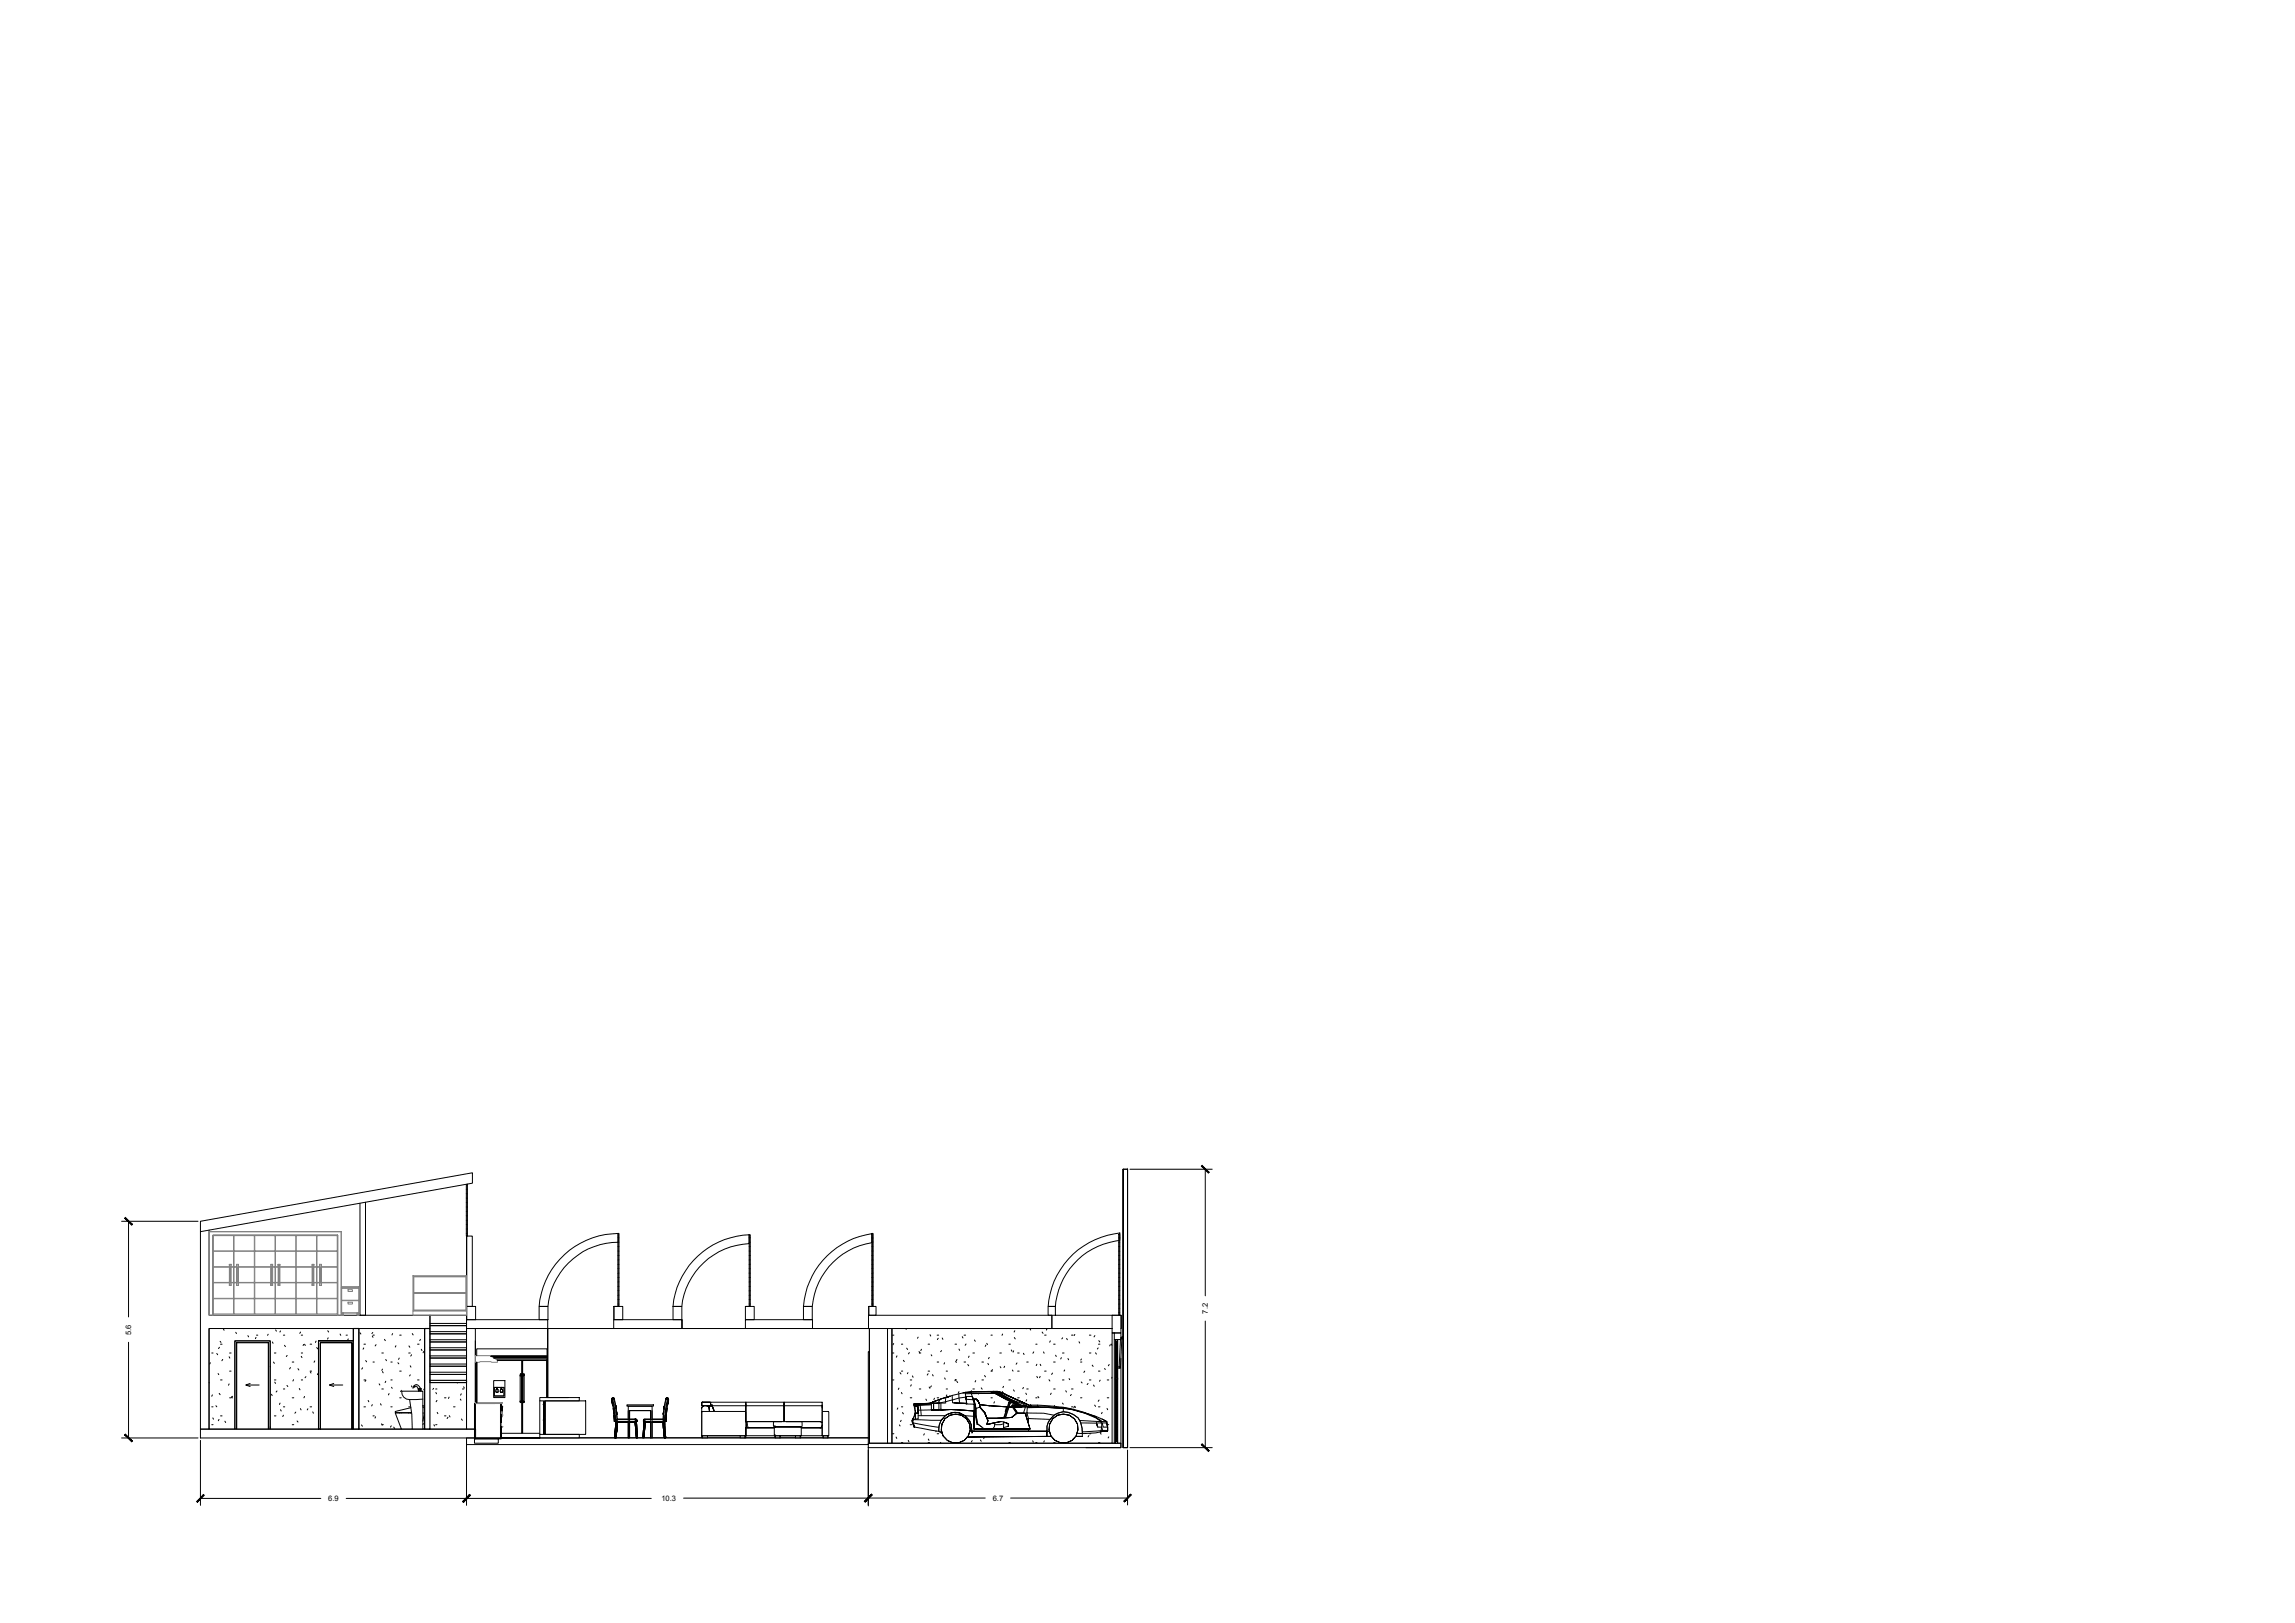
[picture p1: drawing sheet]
<svg xmlns="http://www.w3.org/2000/svg" width="594mm" height="420mm" viewBox="0 0 594 420" stroke-linecap="round" stroke-linejoin="round" font-family="sans-serif">
<defs><g id="words">
<g font-size="2">
<text x="312.7" y="340.1" transform="rotate(-90 312.7 340.1)">7.2</text>
<text x="34" y="345.6" transform="rotate(-90 34 345.6)">5.6</text>
<text x="85" y="388.6">6.9</text>
<text x="171.2" y="388.5">10.3</text>
<text x="257" y="388.5">6.7</text>
</g>
</g></defs>
<!-- layer: PDF3_Solid Fills -->
<g fill="#fff" stroke="#fff" stroke-width=".26">
<path d="M92.9 343.9l17 14.5v-14.5zM92.9 343.9l17 14.5h-17z"/>
<path d="M107.9 358.4l2 .1zM107.9 358.4l2 .1z"/>
<path d="M92.9 358.4h14.7zM92.9 358.4l14.5 .1z"/>
<path d="M108.1 358.5l1.8 .1zM108.1 358.5l1.8 .1z"/>
<path d="M92.9 358.5h14.5zM92.9 358.5l14.4 .1z"/>
<path d="M108.3 358.6l1.6 .1zM108.3 358.6l1.6 .1z"/>
<path d="M92.9 358.6l14.3 .2 .1-.2zM92.9 358.6l14.3 .2h-14.3z"/>
<path d="M108.4 358.7l1.5 .1v-.1zM108.4 358.7l1.5 .1h-1.4z"/>
<path d="M107.6 358.8l.3 .1zM107.5 358.9h.4z"/>
<path d="M108.5 358.8l1.4 .1zM108.5 358.8l1.4 .1z"/>
<path d="M107.5 358.9h.5zM107.4 358.9h.6z"/>
<path d="M92.9 358.8l14.2 .1 .1-.1zM92.9 358.8l14.2 .1h-14.2z"/>
<path d="M108.6 358.9l1.3 .1zM108.6 358.9l1.3 .1z"/>
<path d="M107.4 358.9l.6 .1zM107.1 359h.9z"/>
<path d="M92.9 358.9l14.2 .1zM92.9 358.9l14.2 .1z"/>
<path d="M108.7 359l1.2 .1zM108.7 359l1.2 .1z"/>
<path d="M92.9 359l15.2 .1zM92.9 359l15.2 .1z"/>
<path d="M108.7 359.1l1.2 .1zM108.7 359.1l1.2 .1z"/>
<path d="M92.9 359.1l15.2 .1zM92.9 359.1l15.2 .1z"/>
<path d="M108.8 359.2l1.1 .1zM108.8 359.2l1.1 .1z"/>
<path d="M108.8 359.3l1.1 .1zM108.8 359.3l1.1 .1z"/>
<path d="M92.9 359.2l15.3 .2v-.2zM92.9 359.2l15.3 .2h-15.3z"/>
<path d="M108.9 359.4l1 .1zM108.9 359.4l1 .1z"/>
<path d="M92.9 359.4l15.4 .2v-.2zM92.9 359.4l15.4 .2h-15.4z"/>
<path d="M109 359.5l.9 .3v-.3zM109 359.5l.9 .3h-1z"/>
<path d="M108.9 359.8l1 .2v-.2zM108.9 359.8l1 .2h-1z"/>
<path d="M92.9 359.6l15.4 .5v-.5zM92.9 359.6l15.4 .5h-15.4z"/>
<path d="M109 360l.9 .1v-.1zM109 360l.9 .1h-.9z"/>
<path d="M92.9 360.1l11.1 .5v-.5zM92.9 360.1l11.1 .5h-11.1z"/>
<path d="M92.9 360.6l11.1 .2v-.2zM92.9 360.6l11.1 .2h-11.1z"/>
<path d="M92.9 360.8l11.2 .1v-.1zM92.9 360.8l11.2 .1h-11.2z"/>
<path d="M92.9 360.9l11.2 .2v-.2zM92.9 360.9l11.2 .2h-11.2z"/>
<path d="M92.9 361.1l11.4 .1zM92.9 361.1l11.4 .1z"/>
<path d="M92.9 361.2l11.4 .1zM92.9 361.2l11.4 .1z"/>
<path d="M92.9 361.3l11.4 .1zM92.9 361.3l11.4 .1z"/>
<path d="M92.9 361.4l11.5 .1zM92.9 361.4l11.5 .1z"/>
<path d="M92.9 361.5l11.8 .3-.3-.3zM92.9 361.5l11.8 .3h-11.8z"/>
<path d="M92.9 361.8l11.9 .1zM92.9 361.8l11.9 .1z"/>
<path d="M92.9 361.9h12zM92.9 361.9h12z"/>
<path d="M92.9 361.9l12.1 .1zM92.9 361.9l12.1 .1z"/>
<path d="M92.9 362l12.2 .1zM92.9 362l12.2 .1z"/>
<path d="M92.9 362.1l12.6 .1zM92.9 362.1l12.6 .1z"/>
<path d="M92.9 362.2l12.7 .1zM92.9 362.2l12.7 .1z"/>
<path d="M92.9 362.3h13.2zM92.9 362.3h13.2z"/>
<path d="M92.9 362.3l13.2 .4v-.4zM92.9 362.3l13.2 .4h-13.2z"/>
<path d="M92.9 362.7l13.2 .3v-.3zM92.9 362.7l13.2 .3h-13.2z"/>
<path d="M92.9 363l13.3 .3v-.3zM92.9 363l13.3 .3h-13.3z"/>
<path d="M92.9 363.3l13.4 .4v-.4zM92.9 363.3l13.4 .4h-13.4z"/>
<path d="M109.5 360.1l.4 3.7v-3.7zM109.5 360.1l.4 3.7h-.4z"/>
<path d="M92.9 363.7l13.4 .3v-.3zM92.9 363.7l13.4 .3h-13.4z"/>
<path d="M109.6 363.8l.3 .3v-.3zM109.6 363.8l.3 .3h-.4z"/>
<path d="M109.5 364.1l.4 .1zM109.5 364.1l.4 .1z"/>
<path d="M109.6 364.2l.3 .2v-.2zM109.6 364.2l.3 .2z"/>
<path d="M92.9 364l13.5 .4v-.4zM92.9 364l13.5 .4h-13.5z"/>
<path d="M109.8 364.4l.1 .1zM109.8 364.4l.1 .1z"/>
<path d="M92.9 364.4l12.3 .3 .9-.3zM92.9 364.4l12.3 .3h-12.3z"/>
<path d="M92.9 364.7h12.3zM92.9 364.7h12.1z"/>
<path d="M92.9 364.7l10.9 .3 1.2-.3zM92.9 364.7l10.9 .3h-10.9z"/>
<path d="M92.9 365h10.9zM92.9 365l10.6 .1z"/>
<path d="M92.9 365.1l9.7 .2 .9-.2zM92.9 365.1l9.7 .2h-9.7z"/>
<path d="M92.9 365.3h9.7zM92.9 365.3h9.4z"/>
<path d="M92.9 365.3l9.4 .4v-.4zM92.9 365.3l9.4 .4h-9.4z"/>
<path d="M106.3 365.7l.2 .1zM106.3 365.7l.2 .1z"/>
<path d="M103.9 365.7l1.9 .1zM103.9 365.7l1.9 .1z"/>
<path d="M92.9 365.7l10.5 .1zM92.9 365.7l10.5 .1z"/>
<path d="M92.9 365.8l9.5 .1zM92.9 365.8l9.5 .1z"/>
<path d="M109.9 364.5v1.6zM109.9 364.5l-.1 1.6z"/>
<path d="M92.9 365.9l9.5 .2v-.2zM92.9 365.9l9.5 .2h-9.5z"/>
<path d="M92.9 366.1l9.6 .1zM92.9 366.1l9.6 .1z"/>
<path d="M92.9 366.2l9.6 .2v-.2zM92.9 366.2l9.6 .2h-9.6z"/>
<path d="M109.8 366.1l.1 .3zM109.8 366.1l.1 .3h-.2z"/>
<path d="M92.9 366.4l9.7 .1v-.1zM92.9 366.4l9.7 .1h-9.7z"/>
<path d="M92.9 366.5l9.8 .2zM92.9 366.5l9.8 .2z"/>
<path d="M109.7 366.4l.2 .3v-.3zM109.7 366.4l.2 .3h-.2z"/>
<path d="M92.9 366.7l9.8 .1v-.1zM92.9 366.7l9.8 .1h-9.8z"/>
<path d="M92.9 366.8l9.9 .1zM92.9 366.8l9.9 .1z"/>
<path d="M109.7 366.7l.2 .4v-.4zM109.7 366.7l.2 .4h-.3z"/>
<path d="M92.9 366.9l9.9 .2v-.2zM92.9 366.9l9.9 .2h-9.9z"/>
<path d="M92.9 367.1l10 .2v-.2zM92.9 367.1l10 .2h-10z"/>
<path d="M109.6 367.1l.3 .2v-.2zM109.6 367.1l.3 .2h-.3z"/>
<path d="M92.9 367.3l10.1 .1zM92.9 367.3l10.1 .1z"/>
<path d="M92.9 367.4l10.1 .2v-.2zM92.9 367.4l10.1 .2h-10.1z"/>
<path d="M109.6 367.3l.3 .4v-.4zM109.6 367.3l.3 .4h-.4z"/>
<path d="M92.9 367.6l10.2 .1zM92.9 367.6l10.2 .1z"/>
<path d="M92.9 367.7l10.2 .2v-.2zM92.9 367.7l10.2 .2h-10.2z"/>
<path d="M109.5 367.7l.4 .3v-.3zM109.5 367.7l.4 .3h-.4z"/>
<path d="M92.9 367.9l10.3 .1v-.1zM92.9 367.9l10.3 .1h-10.3z"/>
<path d="M92.9 368l10.3 .1zM92.9 368l10.3 .1z"/>
<path d="M92.9 368.1l10.4 .2v-.2zM92.9 368.1l10.4 .2h-10.4z"/>
<path d="M92.9 368.3l10.4 .1zM92.9 368.3l10.4 .1z"/>
<path d="M92.9 368.4l10.5 .2v-.2zM92.9 368.4l10.5 .2h-10.5z"/>
<path d="M92.9 368.6l10.6 .2v-.2zM92.9 368.6l10.6 .2h-10.6z"/>
<path d="M92.9 368.8l10.6 .1zM92.9 368.8l10.6 .1z"/>
<path d="M92.9 368.9l10.7 .2v-.2zM92.9 368.9l10.7 .2h-10.7z"/>
<path d="M92.9 369.1l10.7 .1zM92.9 369.1l10.7 .1z"/>
<path d="M92.9 369.2l10.8 .1v-.1zM92.9 369.2l10.8 .1h-10.8z"/>
<path d="M92.9 369.3l10.8 .2v-.2zM92.9 369.3l10.8 .2h-10.8z"/>
<path d="M92.9 369.5l10.9 .1zM92.9 369.5l10.9 .1z"/>
<path d="M92.9 369.6l11 .2v-.2zM92.9 369.6l11 .2h-11z"/>
<path d="M109.5 368l.4 2v-2zM109.5 368l.4 2h-.4z"/>
<path d="M92.9 369.8l11 .2v-.2zM92.9 369.8l11 .2h-11z"/>
<path d="M54.1 343.9l37.4 3.2v-3.2zM54.1 343.9l37.4 3.2h-37.4z"/>
<path d="M69.9 347.1l12.5 22.9v-22.9zM69.9 347.1l12.5 22.9h-12.5z"/>
<path d="M54.1 347.1l6.7 22.9v-22.9zM54.1 347.1l6.7 22.9h-6.7z"/>
<path d="M230.9 343.9l57 29.7v-29.7zM230.9 343.9l57 29.7h-57z"/>
<path d="M111.3 357.9v12l9.5-12zM120.8 357.9v12h-9.5z"/>
<path d="M120.7 306.6v13.4l.3-13.5zM121 306.5v13.5h-.3z"/>
<path d="M289.6 319.5v21l.3-21zM289.9 319.5v21h-.3z"/>
<path d="M159.9 319.3v18.9l.3-18.9zM160.2 319.3v18.9h-.3z"/>
<path d="M193.9 319.7v18.5l.3-18.5zM194.2 319.7v18.5h-.3z"/>
<path d="M225.7 319.3v18.9l.3-18.9zM226 319.3v18.9h-.3z"/>
</g>
<!-- layer: PDF3_Geometry -->
<g fill="none" stroke="#808080" stroke-width=".26">
<path d="M54.2 318.9h34.1v21.6h-.9v-20.7v20.7h-32.3v-20.7h32.3h-32.3v20.7h-.9zM55.2 319.9h5.3v3.9h-5.3zM60.6 319.9h5.2v3.9h-5.2zM65.9 319.9h5.3v3.9h-5.3zM71.3 319.9h5.3v3.9h-5.3zM76.7 319.9h5.2v3.9h-5.2zM82 319.9h5.3v3.9h-5.3zM290.7 302.7h.1M291.9 302.7h.1M55.2 336.2h5.3v4h-5.3zM59.4 327.3h.4l-.1 .9h-.2zM59.4 327.3v5.5l.1-4.6"/>
<path d="M59.4 332.1h-4.2v4h5.3v-4h-.7M59.4 328h-4.2v4h4.2M59.4 327.9h-4.2v-4h5.3v4h-.7M59.5 331.8h.2l.1 1h-.4M59.7 328.2v3.6M59.8 328h.7v4h-.7M59.8 327.3v5.5M60.6 336.2h5.2v4h-5.2zM61.3 327.3v5.5zM61.3 332.1h-.7v4h5.2v-4h-4.1M61.3 328h-.7v4h.7M61.3 327.9h-.7v-4h5.2v4h-4.1"/>
<path d="M61.3 327.3h.4M61.4 331.8h.1l.2 1h-.4M61.4 328.2h.1M61.5 331.8v-3.6l.2-.9v5.5M61.7 328h4.1v4h-4.1M65.9 336.2h5.3v4h-5.3zM70.1 327.3h.5l-.2 .9h-.2zM70.1 327.3v5.5l.1-4.6M70.1 332.1h-4.2v4h5.3v-4h-.6M70.1 328h-4.2v4h4.2M70.1 327.9h-4.2v-4h5.3v4h-.6M70.2 331.8h.2l.2 1h-.5"/>
<path d="M70.4 328.2v3.6M70.6 328h.6v4h-.6M70.6 327.3v5.5M71.3 336.2h5.3v4h-5.3zM72 327.3v5.5zM72 332.1h-.7v4h5.3v-4h-4.2M72 328h-.7v4h.7M72 327.9h-.7v-4h5.3v4h-4.2M72 327.3h.4M72.1 331.8h.2l.1 1h-.4M72.1 328.2h.2M72.3 331.8v-3.6l.1-.9v5.5"/>
<path d="M72.4 328h4.2v4h-4.2M76.7 336.2h5.2v4h-5.2zM80.8 327.3h.4l-.1 .9h-.1zM80.8 327.3v5.5l.2-1v-3.6M80.8 332.1h-4.1v4h5.2v-4h-.7M80.8 328h-4.1v4h4.1M80.8 327.9h-4.1v-4h5.2v4h-.7M81 331.8h.1l.1 1h-.4M81.1 328.2v3.6M81.2 328h.7v4h-.7M81.2 327.3v5.5M82 336.2h5.3v4h-5.3z"/>
<path d="M82.7 327.3v5.5zM82.7 332.1h-.7v4h5.3v-4h-4.1M82.7 328h-.7v4h.7M82.7 327.9h-.7v-4h5.3v4h-4.1M82.7 327.3h.5M82.8 331.8h.2l.2 1h-.5M82.8 328.2h.2M83 331.8v-3.6l.2-.9v5.5M83.2 328h4.1v4h-4.1M88.4 333.1h4.5v.3h-4.5zM88.4 333.4h4.5v6.5h-4.5zM88.4 333.5h4.5v3.1h-4.5z"/>
<path d="M88.4 336.7h4.5v3.2h-4.5zM90.1 333.9h1.1v.4h-1.1zM90.1 337.1h1.1v.5h-1.1zM106.9 339.4h13.9v1.1h-13.9zM106.9 330.3h.2v9.1h-.2zM107.1 334.6h13.5v.2h-13.5zM107.1 339.1h13.5v.3h-13.5zM107.1 330.5h13.5h-13.5v-.2h13.5v.2M120.6 330.3h.2v9.1h-.2zM54.2 340.5v-21.6h34.1v21.6M88.5 340h.3h-.3M88.5 340.5h.3z"/>
<path d="M88.5 340v.3v-.2M88.5 340.3v.2zM88.5 340.5h.1M88.5 340.1h.1M88.5 340h.1M88.8 340.1h.1M88.8 340v.1M88.8 340.3h.1M88.8 340.5h.1M88.8 340h.1M88.8 340.1v.4zM88.8 340.4h.1"/>
<path d="M92.5 340h.3h-.3M92.5 340v.3v-.2M92.5 340.3v.2zM92.5 340.5h.1M92.5 340.1h.1M92.5 340h.1M92.5 340.5h.3M92.8 340.5h.1M92.8 340.1h.1M92.8 340v.1M92.8 340.3h.1M92.8 340h.1"/>
<path d="M92.8 340.1v.4zM92.8 340.4h.1M123 351h3.8l2 1.1v.6h-1.5l-.3-.2-4 .2zM123 363.1h7v.2h-7zM129.8 369.4l.4-.1h-.4l.3 .1M129.8 366.3v.1M129.8 369v-.5v.5M129.8 366v-.5v.5M129.8 363.6v1.1M129.8 364.9v7.4M129.8 369.3h.3M129.9 365.3h.2v1.5h-.2z"/>
<path d="M130.1 366.3v.1M130.1 364.1h-.2h.3l-.1 .2M290.7 374.8h.1M291.9 374.8h.1"/>
</g>
<g fill="none" stroke="#000" stroke-width=".26">
<path d="M51.9 316.2l70.4-12.6v2.7l-70.4 12.6zM54.1 318.4v22.1h57.2v3.4h-57.2v26.1h-2.2v-51.1M94.6 311.2v29.3h-1.4v-29M120.8 320v18.7M120.8 320h1.5v18.2h-1.5zM121 306.5v13.5h-.3v-13.4M159.9 319.3h.3v18.9h-.3zM193.9 319.7h.3v18.5h-.3zM225.7 319.3h.3v18.9h-.3zM226 319.4v18.8M289.6 319.5h.3v21h-.3zM290.7 302.7h1.2v72.1h-1.2z"/>
<path d="M290.7 302.7h.1M290.8 302.7h1.1M291.9 302.7v72.1v-72.1M291.9 302.7h.1M120.8 338.2h2.3v3.4h-2.3zM139.6 338.2h2.2v3.4h-2.2zM146.1 324.8a20.8 20.8 0 0 1 14-5.5v2.3a18.4 18.4 0 0 0-18.3 16.6h-2.2a20.4 20.4 0 0 1 6.5-13.4zM158.9 338.2h2.3v3.4h-2.3zM159.9 338.2h-1v3.4M174.2 338.2h2.3v3.4h-2.3zM179.5 326.3a20.6 20.6 0 0 1 14.4-6.6v2.2a18.3 18.3 0 0 0-17.4 16.3h-2.3a20.2 20.2 0 0 1 5.3-11.9zM193 338.2h2.2v3.4h-2.2z"/>
<path d="M193.1 338.2h.8M208 338.2h2.3v3.4h-2.3zM214.1 325.1a20.8 20.8 0 0 1 11.6-5.7v2.3a18.4 18.4 0 0 0-15.4 16.5h-2.3a20.8 20.8 0 0 1 6.1-13.1zM224.9 338.2h1.9v2.3h-1.9zM225.7 338.2h-.8v2.3M271.3 338.2h1.9v2.3h-1.9zM277.8 324.7a21.4 21.4 0 0 1 12.1-5.5v1.9a18.8 18.8 0 0 0-16.7 17.1h-1.9a20.2 20.2 0 0 1 6.5-13.5zM54.1 358h.1M54.5 352.8l-.2 .3M54.8 350.3h.3M56.1 350.4l.2 .3M56.5 355.6l.1 .3"/>
<path d="M56.8 348.8l-.2 .3M57 347.2l.2 .3M57.1 348h.4M57.1 357.2h.4M57.7 351.9l-.3 .4M57.8 344l.2 .4M59.3 351.2l.2 .4M59.3 358.3l-.2 .3M59.4 350.3h.4M59.4 355h.4M60.8 347.1h9.1v22.9h-.4v-22.4h-8.2v22.4h-.5zM61 344.9l.2 .3"/>
<path d="M61.3 347.6h8.2v22.4h-8.2zM63.7 358.5h3.4M64.2 345.8l.1 .3M64.7 358.1l-1 .4 1 .4M66.3 346.2l-.2 .3M66.4 345.6h.3M69.4 345.4l-.1 .3M70 353.7l-.1 .2M70.5 347.4l.2 .4M70.8 352.6l.2 .4M71 350.3h.4M71 357.2h.4"/>
<path d="M71.1 357.8l.2 .3M71.4 344.3l.1 .3M72.6 344.5l-.2 .3M73.4 345.6h.3M73.4 359.6h.3M73.6 348.3l.3 .3M74.3 358.7l.2 .2M74.3 350.9l-.2 .3M75.2 354l-.2 .4M75.6 352.6h.4M76 357.2l-.2 .3M77.1 354.3l.3 .4"/>
<path d="M77.5 359.5l.1 .3M77.8 344.8l-.2 .4M78 345.6h.3M78 350.3h.3M78 357.2h.3M78 351.1l.2 .4M78.6 348l-.1 .3M78.8 348l.2 .3M79.2 356.4l-.2 .3M80.3 348h.4M80.3 355h.4M80.3 355.2l.2 .3"/>
<path d="M81.5 352.3l-.2 .4M81.8 347.2l-.2 .3M82 348.8l.2 .4M82.3 355.5l-.1 .4M84.8 344.5l.3 .3M85 346.3l-.2 .4M85.3 358.5h3.4M86.4 358.1l-1.1 .4 1.1 .4M88 345.4l.2 .3M89.6 345.6h.3M90.2 346.6l-.2 .3M91.5 347.1h-9.1v22.9v-22.9h9.1v-3.2h-37.4v26.1h6.7v-22.9h9.1v22.9h21.2v-22.4h-8.2v22.4v-22.4h8.2v22.4h.4"/>
<path d="M93.2 345l.2 .4M93.9 354.1l-.3 .3M94.2 349l-.2 .3M94.2 348h.4M94.2 357.2h.4M94.7 352.2l.2 .3M94.7 357.3l-.2 .3M96.4 345.9l.1 .3M96.5 344.9l-.2 .3M96.5 345.6h.4M96.5 352.6h.4M97.4 348.1l-.3 .3"/>
<path d="M98.1 358.3l.2 .2M98.8 350.3h.4M98.8 359.6h.4M99 355.1l.2 .3M99 354.4l-.2 .4M99.5 346.7l.2 .4M99.6 343.9h10.3v26.1h-.4v-9.9h-5.5a1.97 1.97 0 0 0 2 2.2l.6 3.8 .1 3.9h-2.8M99.9 351.9l.1 .4M99.9 357.6l-.2 .3M101.2 352.6h.3M101.2 357.2h.3M101.4 359.1l.1 .3"/>
<path d="M101.6 345.2l-.1 .4M102.5 348.4l-.2 .3M103 352.8l.2 .3M103.3 351.6l-.1 .3M103.5 345.6h.4M103.5 355h.4M103.9 359.9l-.2 .4M105.8 350.3h.4M105.9 348.4l.2 .4M106.2 353.6l.2 .3M106.2 355.9l-.2 .3M106.5 358.8l.2 .3"/>
<path d="M106.5 350.7l-.2 .4M106.7 345.2l.2 .4M107.1 359.1l-.2 .3M107.1 359h.1M107.1 359l.8-.1 .4 1.2M107.3 359.1l-.2-.1 .2-.4a1.03 1.03 0 0 1 1.5 .8M107.3 359.1h.1M108.1 348h.4M108.1 357.2h.4M108.3 359.5h.7v.3h-.7zM108.3 360l.7 .1M108.4 359.5h.5"/>
<path d="M108.4 359.8v.2h.5v-.2M108.4 360h.1M108.8 346.7l-.1 .4M108.9 360h.1M109.1 349.3l.1 .3M109.7 359.6l.2 .4M109.7 349.9l-.2 .3M109.9 343.9h-17v26.1h11l-1.6-4.2h4.2M111.3 357.9h9.5v12M111.3 357.3v-1.5h9.5v1.5M111.3 342.6v-2.1h9.5v2.7h-9.5v1.5M112.3 359.4l-.3 .3"/>
<path d="M112.8 359.6h.3M118.4 357.9v.1M119.7 359.6h.4M120 359l.2 .3M120.8 343.9h2.2v26.1h-2.2zM120.8 353.1h-9.5v.6h9.5v1.5h-9.5v.6h9.5v-.6M120.8 351h-9.5v.6h9.5v2.1h-9.5v1.5M120.8 348.9h-9.5v.6h9.5v2.1h-9.5v1.5M120.8 346.8h-9.5v.6h9.5v2.1h-9.5v1.5M120.8 344.7h-9.5v.6h9.5v2.1h-9.5v1.5M120.8 342.6h-9.5v.6h9.5v2.1h-9.5v1.5M120.8 341.6h21v2.3h-21z"/>
<path d="M120.8 343.9h15.4M123 347.1v3.9M123 352.7v10.4M123.4 351v-1.8h18.2v2.8h-13M123.4 352.7v10.4v-10.4M123.4 352.7v10.4M127 351.1h14.6h-14.6M127.8 351.5h13.8h-13.8M127.8 357.4h2.9v4.4h-2.9zM128 359.2h2.5v2.2h-2.5zM128.4 359.7h.1M128.6 359.6l-.2 .2 .1 .7 .4-.1v-.7l-.2-.1"/>
<path d="M128.6 359.7v-.5l.1 .5M128.8 352.2h6.3v18.8h-5.3M128.9 359.7v.1M129.6 359.7h.1M129.7 359.6l-.2 .3 .2 .6 .4-.2v-.4l-.2-.3M129.7 359.7v-.5h.2v.5M130.1 359.7v.1M134.6 356.3h.1M134.6 356h.4v6.9l-.2-.1M134.7 356.1h.1M134.7 355.9h.1M134.8 356.1h.1"/>
<path d="M134.8 355.9h.1M134.8 356.1l-.2-.1v6.9l.2 .2 .2-.2M134.9 355.9h.1M134.9 356.1h.1M135 356h.1M135 356l-.2 .1M135.1 352.2h.1M135.1 352.2v18.8M135.3 352.2h.1M135.3 352.2v18.8M135.4 356.3h.1M135.4 356h.1"/>
<path d="M135.4 356l.3-.1v7l-.1-.1M135.4 356.1h.1M135.4 355.9h.1M135.5 356.1l-.1-.1v7l.2 .1 .1-.2M135.6 355.9h.1M135.6 356.1h.1M135.7 356h.1M135.7 355.9h.1M135.7 356l-.1 .1M135.7 356.1h.1M141.6 352.2v9.6v-9.6h-6.3v18.8h4.4M141.6 352.2h.1"/>
<path d="M141.6 352.1v9.7M158.9 343.9h-17.1v17.9v-17.9h83.3v6M158.9 341.6h17.6v2.3h-17.6zM176.5 341.6l.1 2.3h16.4M193 341.6h17.3v2.3h-17.3zM210.3 341.6v2.3h14.5M224.8 340.5h47.5v3.4h-47.5zM225.1 343.9h4.6v29.7h-4.6zM225.1 349.9h-.3v22.4M225.1 349.9v23.7M229.7 343.9h1.2v29.7h-1.2zM231 345.6h.4"/>
<path d="M231 350.3h.4M231 357.2h.4M231.3 347.8l-.1 .3M232.2 351l-.2 .4M232.7 359.3l-.2 .4M233 355.3l.2 .4M233.3 348h.4M233.3 355h.4M233.8 352.1l.3 .4M234.5 343.9l.1 .3M234.7 349l.2 .4M235 355.3l-.1 .3"/>
<path d="M235.4 350.1l-.2 .4M235.6 357.2h.4M235.9 358.5l-.2 .3M236.2 356.2l.2 .3M237.7 346.2l-.2 .2M237.9 349.9l.2 .3M238 350.3h.4M238 359.6h.4M238.5 349.3l-.1 .3M240.2 348h.4M240.2 355h.4M240.2 355.6l-.2 .4"/>
<path d="M240.5 359.1l.2 .3M240.8 345.5l.1 .4M241 350.7l.2 .3M241.1 358.8l-.2 .3M241.4 355.9l.2 .3M242.6 345.6h.4M242.6 352.6h.4M242.9 346.4l-.3 .4M243.7 349.6l-.2 .3M243.9 346.4l.2 .3M244.5 356.7l.2 .4M244.5 352.8l-.1 .3"/>
<path d="M244.9 355h.4M244.9 359.6h.4M247.2 348h.4M247.2 357.2h.4M247.4 352.4l.2 .3M247.4 357.1l-.2 .4M247.7 357.6l.2 .3M247.7 351.9l-.1 .4M248.2 349.2l.2 .4M249.1 346l.2 .4M249.6 345.6h.4M249.6 352.6h.4"/>
<path d="M250.1 347.9l-.3 .4M250.5 353.2l.2 .4M250.9 351.1l-.2 .3M251.8 350.3h.4M251.8 359.6h.4M252.2 346.9l.3 .3M252.6 357.4l-.2 .3M254 359.3l.2 .3M254.2 352.6h.4M254.2 357.2h.4M254.9 356.1l.2 .3M255.2 348.2l-.2 .3"/>
<path d="M255.4 347.8l.2 .3M255.7 353l.2 .3M256.1 351.4l-.2 .3M256.5 345.6h.4M256.5 355h.4M256.9 354.5l-.2 .4M258.8 350.3h.4M258.9 353.8l.2 .3M259.5 345.4l-.1 .3M259.8 358.9l-.2 .3M260.1 353.7l-.2 .3M261.2 348h.3"/>
<path d="M261.2 357.2h.3M261.8 349.5l.1 .3M262.1 354.7l.1 .3M262.3 359.8l.3 .3M262.4 349.7l-.2 .3M262.6 346.3l.2 .3M262.7 344.5l-.2 .3M263.3 352.8l-.3 .4M263.4 350.3h.4M263.4 355h.4M264.9 350.3l.2 .4M264.9 359.2l-.2 .3"/>
<path d="M265.7 343.9v.1M265.8 352.6h.4M265.8 359.6h.4M266.6 344l.2 .3M267.6 350l-.2 .3M268.1 348h.4M268.4 356.3l.2 .4M268.4 353.2l-.2 .3M269.3 353.2l.1 .3M269.3 356.3l-.2 .4M269.8 344.8l.2 .4M270.1 350l.2 .3"/>
<path d="M270.4 345.6h.4M270.4 355h.4M271 344l-.1 .3M271.5 357.2l.3 .3M271.9 347.1l-.2 .4M272.3 340.5v3.4h15.6h-57v29.7h57v-28.5h.5v1.7h1.8v-1.7h-1.8M272.5 355.5l-.3 .3M272.7 348h.4M272.7 352.6h.4M272.7 359.6h.4M273.2 340.5h16.4M273.3 350.8l.1 .4"/>
<path d="M274.7 351.5l-.1 .3M275 350.3h.4M275 357.2h.4M275.1 346.3l-.2 .3M275.6 354.7l-.2 .3M276.1 346.5l.2 .3M276.5 351.7l.1 .3M276.7 356.9l.2 .3M277.4 345.6h.4M277.4 359.6h.4M278.2 345.5l-.1 .3M279.3 347.4l.2 .3"/>
<path d="M279.7 352.6h.4M279.9 357.7l.2 .3M279.9 351.8l-.1 .3M280.8 355l-.2 .3M281.7 358.1l-.3 .3M282 345.6h.4M282 350.3h.4M282 357.2h.4M282.7 353.4l.3 .3M283.1 358.5l.1 .4M283.4 345.8l-.2 .3M283.6 350.2l.2 .3"/>
<path d="M284.3 349l-.2 .2M284.3 348h.4M284.3 355h.4M284.4 347.1l.3 .3M284.8 357.3l-.2 .3M285.9 354.3l.2 .2M286.6 357.2h.4M287.1 353.2l-.2 .4M287.4 348.1l-.2 .3M287.6 347.9l.2 .4M287.9 340.5h2.3v4.6h-2.3zM287.9 356.5l-.1 .3"/>
<path d="M288.4 346.8v26.8M288.7 346.8h.6v.4h-.6v-.4v26.8h.6v-.4h-.6v-26h.6v26h-.6v.4h-.8M288.7 356.7h.6v.5h-.6zM288.9 357l.2 .9zM288.9 357.7l.2 .9zM288.9 357.7h.1M288.9 358.5l.2 .8zM288.9 358.5h.1M288.9 359.2l.2 .9zM288.9 359.9l.2 .9zM288.9 359.9h.1M289 358.6h.1"/>
<path d="M289 357.7h.1M289 359.3h.1M289 358.5h.1M289 359.2h.1M289 359.9h.1M289 347.2v9.5zM289 356.7h.1M289.3 346.8v26.8h.9M289.3 353.9h.7v.3h-.7M289.8 354h.1M289.8 354l.1 .1M289.9 354.1h.1"/>
<path d="M289.9 354h.1M289.9 340.5h.4l-.1 3.4M290 346.8l-.3 7.1M290.2 351.6v23.2h-9.1M290.2 346.3h.3v.2h-.3v-.2h.3M290.2 346.5h.3M290.2 346.2l.2 .1M290.4 346.5l-.4 7.6M290.4 346.4h.1M290.4 346.5h.1M290.4 346.4l.2 .1zM290.5 346.3h.1"/>
<path d="M290.5 346.5h.1M290.6 346.5h.1M290.6 346.3l.1 .2zM290.6 346.4h.1M51.9 370h71.2v2.3h-71.2zM54.8 364.2h.3M54.8 368.8h.3M55 361.1l-.2 .4M55.1 367.1l.2 .3M55.9 363.9l.2 .3M56.7 367.4l-.2 .4M56.7 360.7l.3 .4"/>
<path d="M57.1 366.5h.4M58.2 367.9l.2 .4M59.4 361.9h.4M59.9 361.6l.2 .3M60.2 361.5l-.2 .3M69.9 369.6h.1M70.3 360.9l.1 .4M71 366.5h.4M71.7 360.1l-.2 .3M72.5 363.2l-.2 .4M72.6 364.9l.2 .4M73.4 364.2h.3"/>
<path d="M73.4 366.4l-.2 .3M75.6 361.9h.4M75.6 368.8h.4M76.6 365.6l-.3 .3M76.9 367.9l.2 .2M77.8 364.7l.1 .3M78.8 361.5l-.1 .4M79.7 364.7l-.2 .3M80.3 364.2h.4M81 365.5l.1 .4M93.6 368.9l.2 .3M94.2 364.2h.4"/>
<path d="M95.3 362.5l.2 .4M96.4 363.6l-.2 .4M96.5 366.5h.4M97.2 366.8l-.1 .3M98.5 363.4l.2 .3M98.8 368.6l.2 .3M98.8 368.8h.4M100.7 360.8l-.2 .3M101.2 364.2h.3M101.3 369.1l-.2 .4M101.9 369.5l.2 .3M103.4 365.7v.1"/>
<path d="M103.5 361.9h.4M103.9 365.7v.1M105.8 364.2h.4M105.8 365.7v.1M106.3 365.7v.1M106.4 364.4l-4.1 1v.3l4.2-.1M106.7 370h2.8M108.3 360.1h.7M109.5 364.3l.3 .2 .1 1.3-.4 2.1M109.5 363.9v.2M109.5 362.2l-3.5 .1M109.5 365.8h.4"/>
<path d="M109.6 368.5l-.1 .3M111.3 370h9.5M112.3 368.8l.2 .4M112.8 368.8h.3M112.8 360.5l.2 .3M113.1 362.5l-.2 .4M113.2 365.6l.1 .4M115.1 361.9h.4M115.1 366.5h.4M116 366.9l-.3 .3M116.3 361.7l-.2 .3M116.3 366.5l.2 .3"/>
<path d="M117.4 364.2h.4M119.2 362.2l.1 .3M119.4 360.8l-.2 .4M119.5 367.3l.2 .4M120.8 372.3h104v1.7h-104zM122.8 363.3h.2v9.2h-.2zM122.8 372.5h6.2v1.1h-6.2zM123 372.3h6.6v.2h-6.6zM123 363.3h5.1M128.4 360.3h.1M128.4 360.3l.1 .2 .4-.2M128.9 360.3h.1"/>
<path d="M129.5 360.3h.1M129.5 360.3l.2 .2 .4-.2M129.6 363.3h.2v9.2h-.2zM129.6 363.3v9M129.6 360.4h.1M129.8 363.3v9v-4M129.8 365.5l.1-1.7-.1 4.4M129.8 372.3h20.2v-1h-10.3v1M129.9 364.8h.2v.4h-.2v-.3M129.9 364.1h.2v.8h-.2zM130 360.4h.1M130.1 364.8h.1"/>
<path d="M130.1 364.7h.1M130.1 364.8v.1M130.1 364.8v-.5v.9M130.1 360.3h.1M134.6 362.9h.1M134.7 363h.1M134.8 362.8l-.2 .1M134.9 362.8h.1M134.9 363h.1M135.4 362.9h.1M135.4 363.1h.1M135.4 362.8h.1"/>
<path d="M135.5 362.8l-.1 .1M135.6 363.1h.1M135.7 363h.1M139.7 372.3h-9.9h9.9M139.7 361.8h10.3v.9h-10.3zM139.7 362.7v8.6M140.6 363.5l.2 .1zM140.6 363.5h.1M140.6 363.6h.1M140.7 363.5h.1M140.8 363.6h.1M140.6 367.6l.2 .1z"/>
<path d="M140.6 367.6h.1M140.6 367.7h.1M140.6 367.6h.2M140.6 367.7h.2M140.7 363.6h.1M140.7 367.7h.1M140.7 367.6h.1M140.8 363.5h.1M140.8 367.7h.1M140.8 367.6h.1M140.8 362.9h.1M140.8 371.2h.1"/>
<path d="M140.8 362.9l.1 8.3zM140.8 362.9v3.9v-3.9M140.8 366.9v4.3v-4.3M140.8 367v4.2v-4.2M140.9 362.9h.1M140.9 362.9h.1v8.3h-.1zM140.9 371.2h.1M141 366.8v-3.9v3.9M141 371.2v-4.3v4.3M141.1 362.7h10.5v8.6h-10.5zM141.5 361.8h5.7M158.3 362.4h.2h-.2l.3 1.7z"/>
<path d="M158.3 362.4l.4 1.9 .3 3.7M158.3 362l.2 .4h-.2l.3-.1M158.3 362l.6-.1-.2 .1 .2 .1v-.2zM158.3 362h.2zM158.5 362.4l.6 3.7 .1 1.9h-.2h.4l-.3 4.2 .3 .1 .2-1.4-.2 1.4-9.4-.1M158.5 362.4h.1M158.9 361.9h.1M158.9 361.9l-.4 .1M158.9 361.9v.2M158.9 363.3l.1 .5M158.9 366l-.2-1.4 .2 1.4M158.9 366.3l.1 1.7h.2h-.2z"/>
<path d="M158.9 362.1l.1 .2-.1-.2M159 368h.1M159 362.2v.1M159.1 362.3l.8 5.1-.2 .1h2.9M159.1 364.8l.1 1M159.2 368h.1M159.3 368h.1M159.3 366.4l.1 1.3M159.4 363.9l.1 .8zM159.4 364l.1 .6zM159.4 363.9l.1 .8M159.4 364l.1 .6"/>
<path d="M159.4 363.9l.1 .9M159.4 372.2h3.2M159.4 364v.1M159.6 365.5l.1 .7zM159.6 365.6l.1 .2-.1-.2M159.6 365.3l.1 .9-.1-.7M159.6 365.5l.1 .3-.1-.3M159.7 366h.1M159.7 368v1.5zM159.7 368.1h.1M159.7 368v.1zM159.7 368v1.5"/>
<path d="M159.7 367.4v.2M159.7 367.6l-.5-4.3-.3-1.4-.3 .1a24.9 24.9 0 0 1 .7 8.5l.1-2.5-.3 4.2 .3 .1 .4-4.2M159.7 367.5h.1M159.7 367.5v.6M159.9 367.4h.1M159.8 367.4h.1M162.3 363.7h6.8v.3h-6.8zM162.6 367.4h-2.7h2.7M162.6 368.1h-2.8h2.8M162.6 368.1l-2.9-.1v1.5l-.3 2.8-.3-.1 .3-4.2-.3 4.2 .2-1.7-.2 1.7 .3 .1 .2-1.4-.2 1.4-.3-.1M162.6 368.1v4.2v-8.3h6.2v8.3h-.3M162.6 365.2v2.2"/>
<path d="M163 368.1h1.4l.3 4.2-.3-4.2zM163 367.4h1.6zM163 367.5h1.8l.1 .6h-.4M163 367.4v-2.2v7.1h-.4M163 372.2h1.7M163 368.1v4.2M164.5 368.1h.2h-.2h.2l.3 4.2-.3-4.2zM164.5 368.1h.1M164.5 367.5h.1M164.5 368.1h.2l.3 4.2M164.5 367.4h.1M164.5 367.4v.1"/>
<path d="M164.5 368.1h.2M164.5 367.5v.6h-1.5M164.6 367.4l.2 .2zM164.6 367.4l.2 .1zM164.7 368.1h.1M164.7 368.1l.3 4.2h-.3l-.3-4.2 .3 4.2M164.8 368.1h-1.8h1.7h-.2M164.8 368.1h.1M165 372.2h1.5M166.6 367.6l.2-.2zM166.6 367.6v.4v-.4M166.6 367.6l.4-.1-.1 .6h-.3z"/>
<path d="M166.6 368.1h.1M166.7 368.1l-.2 4.2 .2-4.2h.3zM166.7 368.1h.3h-.3M166.6 367.5h.1M166.7 368.1h1.8M166.7 372.2h1.8M166.7 368.1h.3M166.7 368.1l-.2 4.2M166.8 367.4h1.7zM166.9 367.5h.1M166.9 368.1h.1M167 367.4h.1"/>
<path d="M167 367.4l1.5 .1M167 368.1h.1M167 367.4v.1M167 368.1l-.3 4.2 .3-4.2M167 368.1l-.3 4.2M167.4 368.1h1.1h-1.1M167.4 368.1h1.1M168.5 368.1h-1.8l-.2 4.2h.2l.3-4.2h-.3M168.5 367.4v-2.2h-5.5h5.5v7.1v-4.2M168.8 368.1l3-.1-.1 1.5 .3 2.8 9.6-.1M168.8 367.4h2.7h-2.7M168.8 368.1h2.8h-2.8"/>
<path d="M168.8 367.5l2.9 .1 .5-4.3 .3-1.4 .4 .1-.4-.1 .2 .1-.2-.1v.2v-.2l.4 .1a24.3 24.3 0 0 0-.6 10.2l-.2-1.7 .2 1.7-.3 .1-.2-1.4 .2 1.4 .3-.1-.3 .1-.4-4.2M168.8 372.2h3.2M168.8 365.2v2.2M168.8 368.1v4.2M171.5 367.4h.1M171.5 367.4l.2 .1M171.6 367.4h.1M171.6 368.1l.2-.1v2.9zM171.6 368.1l.2-.1zM171.6 368.1h.1M171.6 368.1l.2 2.8M171.7 368.1h.1"/>
<path d="M171.7 368.1l.1 2.8M171.7 367.5h.1M171.7 367.5l-.1 .6M171.7 367.4v.1M171.8 365.5l-.1 .7zM171.8 365.6l-.1 .5zM171.8 365.4l-.1 .8M171.8 365.5l-.1 .6zM171.8 370.9l.2 1.4M172 364h.1M171.9 364.3v.3v-.3M171.9 364.3v.4"/>
<path d="M172 364l-.1 .8zM172 364l-.1 .8M172 364l-.1 .2M172 368h.1M172 368h.3h-.3l.1 2.5zM172 368v.8M172 368.8l.3 3.4M172.1 366.4l-.1 1.3M172.2 368l-.1 2.5 .2 1.7-.3 .1M172.2 368h.1M172.3 364.8l-.1 1M172.3 362.3h.1"/>
<path d="M172.3 362.2h.1M172.3 362.3l-.4 1.8-.3 3.3M172.3 362.2l.1 .1M172.3 372.2l-.3 .1M172.5 362.1v.2v-.4v.2v-.2l.5 .1h-.1l.2 .4M172.5 362.1v.2v-.2M172.5 361.9l.2 .1zM172.5 363.3v.5M172.7 364.5l-.2 1.4 .2-1.4M172.8 362.3l.3 .1-.4 1.6 .4-1.6-.7 5.6h-.4h.4l.1-1.8-.1 1.8M172.9 362h.1M172.9 362.3h.1"/>
<path d="M172.9 362.4a25.6 25.6 0 0 0-.6 9.8M172.9 362.4h.1M173 362.4h.1M173 362h.1M181.6 364.5l.5-.6h1.8v-.8l-2-.1h1.9l.1 .8-.1 .1h-2l-.2-.7 .3-.2-.3 .2 .1 .7h.5l-.3 .1-.3 .5v7.2h.3h-.3v.6h1.5v-.6M181.6 365.4v.2M183.1 372.2h8.5M183.5 364l.3-.1-.3 .1v.2v-.2h.9h-.9l.1 1.4-.1-1.1-.4-.4 .4 .5M183.8 363.9l.6 .1 .3 1-.3-1zM183.9 363.9v-.2l.2 .2h-1.1l.9-.1-.1-.8h-2l-.2 .7 .6 .2M183.9 363.9h.1M183.9 363h.1"/>
<path d="M183.9 363v.2v-.2h28.9v.9M184.3 363.9h.1M184.4 364l.4 1.4zM191.6 371.7h-9.7v.6M193.1 368.1l.3 .4zM193.1 363.9v.1M193.1 368v-2.4v2.5M193.1 365.4v-1.4v7.7h-.3v.6h-1.2v-.6h1.5v-2.1M193.1 365.6v-.2h-11.5v6.3h11.5v.6h-.3M193.1 363v.9zM193.1 363.9h.1M193.1 363h.1"/>
<path d="M193.1 365.4h.1M193.1 372.2h7.6M193.1 369.6h.1M193.2 369.4l.4 .2h6.8h-7.3v2.1h7.5M193.2 369.5l.4 .1h-.5M193.3 369.4l.1-.2-.1 .2M193.4 368.6v.5v-.5M193.4 368.1l-.2 .1 .3-.2h8.9zM193.6 369.6h.1M200.4 368l-.2 .3v.9l.2 .2 .2 2.3M200.4 369.4h7h-6.7M200.5 369.4h.1"/>
<path d="M200.5 371.7h6.7M200.5 371.7h.1M200.6 369.4h.1M200.6 371.7h.1M200.6 368h6.7M200.7 371.7h1.2v.6h-1.2zM200.7 371.7v.6M201.9 372.3v-.6h4v.6M201.9 372.2h4M203 364h.1M203 363.9h.1M203 363v.9z"/>
<path d="M203 363h.1M203.5 368h8.8zM205.9 371.7h1.3v.6h-1.3zM207.2 369.4h.1M207.2 372.2h5.9M207.2 371.7v.6M207.2 371.7h.1M207.3 371.7h.1M207.4 369.4h.1M207.4 371.7h.1M207.4 368l.2 .3v.9l-.2 .2v2.3h5.4v-2.1M212.5 368.1l-.2-.1a.84 .84 0 0 1 .5 .8 .84 .84 0 0 1-.5 .8h-4.9h5.4h-.5l.5-.5"/>
<path d="M212.5 368.1l.2 .2M212.8 363.7v.3l-9.8-.1v4.1v-4.1h-18.8M212.8 369.1h.1M212.8 363.9h.1M212.8 364h.1M212.8 364.5v-.5v4.3M212.8 364v1.2M212.8 363h.1M212.8 363v.2M212.8 365.5l1.6-.1 .1 .2v6.1h-1.7zM213.1 371.7h1.2v.6h-1.2zM213.1 371.7v.6"/>
<path d="M214.3 372.2h10.5M214.3 371.7v.6M224.8 373.6h65.4v1.2h-65.4zM231 371.2h.4M232 372l.1 .4M232.4 364.5l-.2 .3M232.8 368.9l.2 .3M233.3 367.7l-.2 .3M233.3 364.2h.4M233.3 373.5h.4M233.3 360.5l.2 .3M233.6 365.7l.2 .3"/>
<path d="M235.1 372.9l.2 .3M235.6 361.9h.4M235.6 368.8h.4M236.1 367.9l.1-.6-.1 .6M236.2 368.3l.4 1.1M236.2 367.3l.1 .2 7.3 .2-.6 1.8-6.8-1.1-.1-.5M236.2 367.3h.1M236.5 363.5l1.7-.1-1.7 .1M236.5 363.5l.3 .5M236.5 363.6l.4 1.9v-.3M236.5 367.4l-.1 1M236.7 363.9l-.1-.2 .2 .4 .8 .1 .1 1.7-.9 .1 .2-.2h.7l-.1-.9 .1 .9"/>
<path d="M236.7 369.5h.1M236.8 364h.1M236.8 366.5l-.5 .9M236.8 363.7h.1M236.8 369.5l6.2 1M236.8 366h.1M236.9 366l-.1 .4a2.37 2.37 0 0 0-.1 3.1l-.3-1.1M236.9 365.6l-.2 .8M237 365.9h.1M237.5 364.1l.2 1.8-.1-1.7v.3l-.1-.4h-.7l.2 1.6-.1 1.6M237.5 364.1l.1 .8zM237.6 364.2l-.1-.1 .1 .1"/>
<path d="M237.6 364.5v-.3v.3M237.6 364.5l.1 .9-.1-.5M237.6 364.5v.4M237.6 364.9l.1 .7M237.6 364.9l.1 .9M237.6 364.9l.1 .7zM237.7 365.7v.2zM237.7 365.7h.1M237.7 365.9v1.4l-1.3 .1M237.7 366.5h7M237.7 365.7v.2M238.2 363.7h-.5h.5"/>
<path d="M238.2 363.4v.3l2.9-.2M238.2 363.7l.3 2.8M239.3 371.2l-.2 .3M239.7 362.2l.1 .3M240.2 373.5h.4M240.3 372.5l.2 .4M240.6 363.3l2.4-.1-1.9 .1v1.7l-3.5 .1M240.9 363.2l1.3-.5-1.3 .5M241.1 363.3l-2.9 .4 2.9-.5-2.9 .3 1.3-.1M241.1 363.7h-4.4l.1 .4M241.1 365h2.1M241.4 363.1h.2l-.7 .1 1.2-.5-1.2 .5"/>
<path d="M241.6 362.9l.8-.3-1.5 .6h.2l-2.9 .2h.2M241.9 362l-.2 .3M242.4 362.6l3.6-1.1zM242.4 362.6l-.7 .3-.2 .3M242.4 370.5l-.2 .2M242.6 361.9h.4M242.6 371.2h.4M243 369.5v1h.8M243 363.2h.1M243 363.2v1.8h-1.3h1.9M243.4 373.4l.2 .2M243.6 365h.1"/>
<path d="M243.6 363.2v1.8l2.6-.1-4.5 .1v-1.7v1.7h-.6h.6a59.3 59.3 0 0 1 10.5 .3M243.6 367.7a4.3 4.3 0 0 1 4.3-2 4.3 4.3 0 0 1 3.5 3.1 4.3 4.3 0 0 0-6.5-2.4 4.4 4.4 0 0 0-1.9 4.1l1 .7M243.7 370.2l.4 1.5 1.1 1.2 1.4 .6a4.1 4.1 0 0 1-2.9-3.3zM243.8 362.1l-.2 .1a.94 .94 0 0 0-.6 1h1.6M244.6 367.3l1.3-.9-1.3 .9-.8 1.4-.1 1.5a4 4 0 0 1 .9-2.9zM245.1 361.1l-.2 .4M245.3 361.6l-.5 .3v1.3M245.8 361.5l-.6 .2 .4-.1M245.8 361.5l-.5 .1 .6-.1M245.9 366.4a4.1 4.1 0 0 1 3 0l-1.5-.3zM246.2 364.9l6 .4v4.6v-4.6l.3 .1zM246.6 361.2l-1.6 .5 .7-.2"/>
<path d="M246.6 363.2l-.1-.8 1.7-.5 1.8-.2 .1 .6-.1-.8 .2 2h2v6.4h9.3h-9.3v-4.6l.3 .1-.3-.1v4.6v-4.6v4.6h14.4h-5.1h3.9M246.6 373.5a3.8 3.8 0 0 0 3-.6l-1.4 .6zM246.9 363.2l3.3 .2zM247.7 363.2h2.5v.2M248.2 360.8l.2 2.4M248.2 360.3l-.1 .3M248.9 366.4a3.8 3.8 0 0 1 .7 6.5 3.8 3.8 0 0 0-.7-6.5zM249.3 360.6l.5-.1-3.2 .7-.1 1.2-3.8 .8h.5M249.8 366.5l2.3 .2v3.8M249.9 360.8h1.5l.7 2.3-.4-1.6 .3 .9-1.9-.1-.1-.6 .2 1.8M250.4 372l21.8-.1zM251.4 368.8l.3 2.3z"/>
<path d="M251.4 360.3v.2h-1.6l1.6-.2M251.4 360.8l6.2-.1zM251.4 360.3v.2M251.4 360.4h-1.6l.2 1.1h1.7l.4 1.6M251.4 360.3h.1M251.4 360.8v-.3v.3M251.6 370.5h19.4v1.4M251.7 372.9l-.3 .4M252 363.5h.2M252.1 363.5l.1 1.7M252.1 365.3l.1 1.4M252.2 369.9h14.4z"/>
<path d="M252.2 362.7l.4 2 .3 4.1-.4-2.4-.1-2.1-.3-1.6 .1-.6v.3v-.3h.5l-.5 .3v.3l.4 2-.2-.4M252.6 362.2l.4 .3 .6 .9-.7-1 .7 1v.9v-.9l-.6-.9 .6 .9v.9v-.9v.9l1.3 1.3 .8 2.1-.8-2.1-1.3-1.3 1.3 1.3-1.3-1.3 1.3 1.3 .8 2.1-.2 1.1 3.4-.8-3.4 .8 2-.5-.1 1-.3 .5-2.4 .1-1.7-1.3-.1 .1M252.7 362.1l.3 .4zM252.7 362.3l-.5 .1-.1 .3M252.9 362.4l.7 1v.9M253.3 360.7v.2M253.6 363.6l7.1 .6zM253.6 363.6l7.1 .6M253.6 364.3l1.3 1.3 .6 1.6-.6-1.6zM253.8 372.8l.2 .3M254.8 372.1l-.2 .3M256.5 361.9h.4"/>
<path d="M257.2 360.1l.1 .1M257.4 362.9l-.1 .3M257.6 360.7l1.4 .6 1.4 .8-2.8-1.4 5.5 3.1M257.8 360.5l-1.2-.1 1.5 .1-6.7-.2 6.7-.1 1.3 .3-.8 .2M257.9 367.2h-2.4h2.4M257.9 369.9h8.7zM257.9 360.3h-6.5h7.3l.7 .2-1.5 .2 5.2 2.6-4.6-2.6h-.3h.6a20.6 20.6 0 0 0 5.7 2.6l1.6 .8 .7-.1-7.3-3.5 1.2 .7-1.2-.7-1 .2 6.2 3.2M258.1 360.2l-.2 .1 1.3 .4M258.2 360.7l5.5 3.2M258.7 360.3l-.4 .1h-1.7M259 360.7l-.9-.2 .3 .2M259.5 360.5h.1"/>
<path d="M259.5 360.6l-.2 .1 7.4 3.3 .1-.3v.3v-.3v.3l4.5 .1 3.2 .4M259.8 368.6l-.8 .2h-1.5M260 366.7l-.1 .1 1.1-3.5 .2-.2 .3-.1-1.3 4M260.2 365.3l.1 .2M260.3 365.1l.2 .1M260.3 366.9h.1M260.4 362.1l3 1.7zM260.4 364.9h.1M260.5 362.3l-.1 .1M260.5 364.6h.1M260.7 364.4h-.2l-.2 .7v.4M260.7 364.3l-.2 .1"/>
<path d="M261 369.2v-.7l-1.2-.4v1.5l1.2-.4v-.7a3.9 3.9 0 0 0-3.5-.2l-2 .5 .2-1.1-.2 1.1 .2-1.1-.8-2.1 .6 1.6-.6-1.6-1.3-1.3v-.9l-.6-.9 .6 .9v.9l-1 .4v1.6l.4 2.3 1.1 .8M261.2 373.5h.3M261.2 364.2l.9 .1zM261.2 364.2l.9 .1M261.3 362.9l-1.3 4M261.5 363.3v-.3l.2 .3M261.5 363.2l-1.2 3.7h-.3l-.1-.2M261.9 366.9l-4 .3 4-.3M261.9 366.9l1.4-1zM262.1 363.7l-.2 .3M262.1 363.9l1.4 2h1.9l1.2 4-1.2-4h-2.1zM262.2 364.1l3.2 .2 .8-.2-4.1-.4-.2 .3 1.2 1.9"/>
<path d="M262.4 364.3h2.2h-2.2M262.4 364.3h.1M262.9 363.8l-.9 .1 1.3 2.1-.2-.5M263.3 365.9l-1.4 1-6.4 .3M263.3 365.9h2.1zM263.4 361.9h.4M263.8 364.2l.1 .1M264.1 363.9l-1-.6 1 .6M264.1 364.3h.1M264.9 363.9l.9 .1-3.7-.3 3.6 .3M265.4 364.3l-.5 1.6M265.5 360.7l.2 .3"/>
<path d="M265.8 365.7l.4 1.5h-.4M265.8 362.4l-.2 .3M265.8 365.6v.2l4.4 .1 2.7 .5a4.6 4.6 0 0 1 6.9 2l.3 1.3 .1 1.4-1.4-.1M265.9 364.3h2.7h-2.7M265.9 364.2l-.2 2.7M266.2 368.7v-1.5l5.6 .2a4.6 4.6 0 0 1 5.2-1.6 4.6 4.6 0 0 1 3.1 4.4l.1 .5 6.5-.4M266.2 369.9v.6M266.3 364h.4M266.7 364l-.6 .1 3.6 .2h-1.1h.1M266.8 363.7h1.8a40.7 40.7 0 0 1 8.6 1.1M267.3 373l.2 .3M268.1 361.9h.4"/>
<path d="M268.1 373.5h.4M268.6 364v.3zM268.6 363.7v.3M268.7 361.5l.2 .4M270.3 373l-.1 .3M271 370.5l-.1 .6M271.3 364.4l-1.6-.1 1.6 .1M271.3 364.4h-5.4M271.8 367.4l-.4 .7-.4 1.1v1.3h-20M272.1 360.7l-.2 .3M272.5 367.3a3.8 3.8 0 0 0 .6 5.6 3.8 3.8 0 0 1-1.4-4.2 3.8 3.8 0 0 1 3.6-2.6l-1.5 .3zM272.7 373.5h.4"/>
<path d="M272.9 366.4a4.3 4.3 0 0 0-1.9 4.1v1.4v-1.4l.7 .1M273 363.9l-.1 .2M273.1 372.9a3.8 3.8 0 0 0 3 .6h-1.6zM274.6 364.3a26.3 26.3 0 0 1 9.1 2.6l1.1 1M275 363.2l.2 .3M275.2 364.5v1M275.2 364.3v.1M275.3 366.1l1.6 .3 1.2 .9 .8 1.4a4.3 4.3 0 0 0-3.6-2.6zM275.4 373.5v.1M275.6 373.6h.1M275.9 360l.2 .4M276.8 364.8h.3"/>
<path d="M277.3 361l-.2 .3M277.4 364.2h.4M278.2 364.1l-.3 .4M278.2 364l.2 .4M278.8 365.3a12.2 12.2 0 0 1 6.2 2.7l-5.5-.3M278.9 368.7a3.8 3.8 0 0 1-2.8 4.8 3.8 3.8 0 0 0 2.8-4.8zM279.7 361.9h.4M279.8 368.4h4.1M280.2 371.9h-1.7h1.7M280.2 370.7v1.2M280.8 365.8l2.9 1-.9-.3M281 365.9l-.2-.1a21.2 21.2 0 0 0-7.6-1.3l-1.9-.1a27.3 27.3 0 0 1 12.4 2.4l1.3 .9 .2 .3h-.2v.4"/>
<path d="M281.4 365.9l4.1 1.5h-.2M281.9 371.6l-.2 .4M282 371.2h.4M283.4 363.7l.2 .4M283.7 366.7v.1M283.8 368.4l.4 1.1-.4-1.1M283.8 368.4l.4 1.1M284.3 364.2h.4M284.3 373.5h.4M284.5 362.4l-.2 .4M284.8 370.9l.2 .4M285.2 368.4h-1.4l.4 1.1h1"/>
<path d="M285.2 369.3l.3 1.2M285.3 368.4h1.1l.3 1.1h-1.1zM285.3 365.6l-.2 .4M285.5 367.4l1 .6v.4v-.4zM286.5 368h-1.3v1.3l-.4 1.4 1.9-.2v-1l-.2-1.1 .2 1.1v1h-1.2l-1.8 .4-3.5 .2M286.6 364.6l.1 .3M286.6 361.9h.4M286.6 368.8h.4M287 372l-.2 .3M288.9 360.7l.2 .8zM288.9 360.7h.1M288.9 361.4l.2 .9z"/>
<path d="M288.9 361.4h.1M288.9 362.1l.2 .9zM288.9 362.8l.2 .9zM288.9 362.8h.1M288.9 363.6l.2 .8zM288.9 363.6h.1M288.9 364.3l.2 .9zM288.9 365l.2 .9zM288.9 365h.1M288.9 365.7l.2 .9zM288.9 365.7h.1M288.9 366.5l.2 .8z"/>
<path d="M288.9 366.5h.1M288.9 367.2l.2 .9zM288.9 367.9l.2 .9zM288.9 367.9h.1M288.9 368.7l.2 .8zM288.9 368.7h.1M288.9 369.4l.2 .9zM288.9 370.1l.2 .8zM288.9 370.1h.1M288.9 370.8l.2 .9zM288.9 370.8h.1M288.9 371.6l.2 .8z"/>
<path d="M288.9 371.6h.1M288.9 372.3l.2 .9zM289 360.8h.1M289 361.5h.1M289 360.7h.1M289 362.3h.1M289 361.4h.1M289 363.7h.1M289 362.8h.1M289 364.4h.1M289 363.6h.1M289 364.3h.1"/>
<path d="M289 365.9h.1M289 365h.1M289 366.6h.1M289 365.7h.1M289 367.3h.1M289 366.5h.1M289 368.8h.1M289 367.9h.1M289 369.5h.1M289 368.7h.1M289 369.4h.1M289 370.9h.1"/>
<path d="M289 370.1h.1M289 371.7h.1M289 370.8h.1M289 372.4h.1M289 371.6h.1M290.7 374.8v-72.1v72.1M290.7 374.8h.1M290.8 374.8h1.1M291.9 374.8h.1"/>
</g>
<g fill="none" stroke="#111" stroke-width=".26">
<path d="M120.7 306.7h.3M120.7 307.9h.3M120.7 309h.3M120.7 310.2h.3M120.7 311.3h.3M120.7 312.5h.3M120.7 313.6h.3M120.7 314.7h.3M120.7 315.9h.3M120.7 317h.3M120.7 318.2h.3M120.7 319.3h.3"/>
<path d="M159.9 320.4h.3M159.9 321.6h.3M159.9 322.7h.3M159.9 323.9h.3M159.9 325h.3M159.9 326.2h.3M159.9 327.3h.3M159.9 328.5h.3M159.9 329.6h.3M159.9 330.7h.3M159.9 331.9h.3M159.9 333h.3"/>
<path d="M159.9 334.2h.3M159.9 335.3h.3M159.9 336.4h.3M159.9 337.6h.3M193.9 320.4h.3M193.9 321.6h.3M193.9 322.7h.3M193.9 323.9h.3M193.9 325h.3M193.9 326.2h.3M193.9 327.3h.3M193.9 328.5h.3"/>
<path d="M193.9 329.6h.3M193.9 330.7h.3M193.9 331.9h.3M193.9 333h.3M193.9 334.2h.3M193.9 335.3h.3M193.9 336.4h.3M193.9 337.6h.3M225.7 320.4h.3M225.7 321.6h.3M225.7 322.7h.3M225.7 323.9h.3"/>
<path d="M225.7 325h.3M225.7 326.2h.3M225.7 327.3h.3M225.7 328.5h.3M225.7 329.6h.3M225.7 330.7h.3M225.7 331.9h.3M225.7 333h.3M225.7 334.2h.3M225.7 335.3h.3M225.7 336.4h.3M225.7 337.6h.3"/>
<path d="M289.6 320.4h.3M289.6 321.6h.3M289.6 322.7h.3M289.6 323.9h.3M289.6 325h.3M289.6 326.2h.3M289.6 327.3h.3M289.6 328.5h.3M289.6 329.6h.3M289.6 330.7h.3M289.6 331.9h.3M289.6 333h.3"/>
<path d="M289.6 334.2h.3M289.6 335.3h.3M289.6 336.4h.3M289.6 337.6h.3M289.6 338.7h.3M289.6 339.8h.3"/>
</g>
<path d="M91.5 343.9h1.4v26.1h-1.4zM109.9 343.9h1.4v26.1h-1.4zM111.3 357.3h9.5v.6h-9.5z" fill="none" stroke="#000" stroke-width=".3"/>
<!-- layer: 0 -->
<g fill="none" stroke="#000" stroke-width=".26">
<path d="M31.5 316.2h19.8M33.3 316.2v24.7M292.5 302.7h21.3M312 302.7v32.8M33.3 347.5v24.8M312 342v32.8M31.5 372.3h19.8M51.9 372.9v16.8M120.8 372.9v16.8M224.8 374.6v15.2M291.9 375.4v14.2M292.5 374.8h21.3"/>
<path d="M51.9 387.9h31.1M89.6 387.9h79M255 387.8h-78.1M261.6 387.8h30.3"/>
</g>
<g fill="#000" stroke="#000" stroke-width=".26">
<path d="M32.3 315.4l1.8 1.8 .2-.2zM32.3 315.4l.2-.2 1.8 1.8z"/>
<path d="M311 301.9l1.8 1.8 .2-.2zM311 301.9l.2-.2 1.8 1.8z"/>
<path d="M32.5 371.3l-.2 .2 2 1.6zM32.3 371.5l2 1.6-.2 .1z"/>
<path d="M311.2 373.8l-.2 .2 2 1.6zM311 374l2 1.6-.2 .2z"/>
<path d="M52.7 386.9l-1.6 2 1.8-1.8zM52.7 386.9l-1.6 2-.2-.2z"/>
<path d="M119.8 388.7l.2 .2 1.6-2zM121.6 386.9l.2 .2-1.8 1.8z"/>
<path d="M121.6 386.9l-1.6 2 1.8-1.8zM121.6 386.9l-1.6 2-.2-.2z"/>
<path d="M223.8 388.6l.2 .2 1.6-2zM225.6 386.8l.2 .2-1.8 1.8z"/>
<path d="M225.6 386.8l-1.6 2 1.8-1.8zM225.6 386.8l-1.6 2-.2-.2z"/>
<path d="M292.7 386.8l-1.8 1.8 .2 .2zM292.7 386.8l.2 .2-1.8 1.8z"/>
</g>
<use href="#words"/>
</svg>
